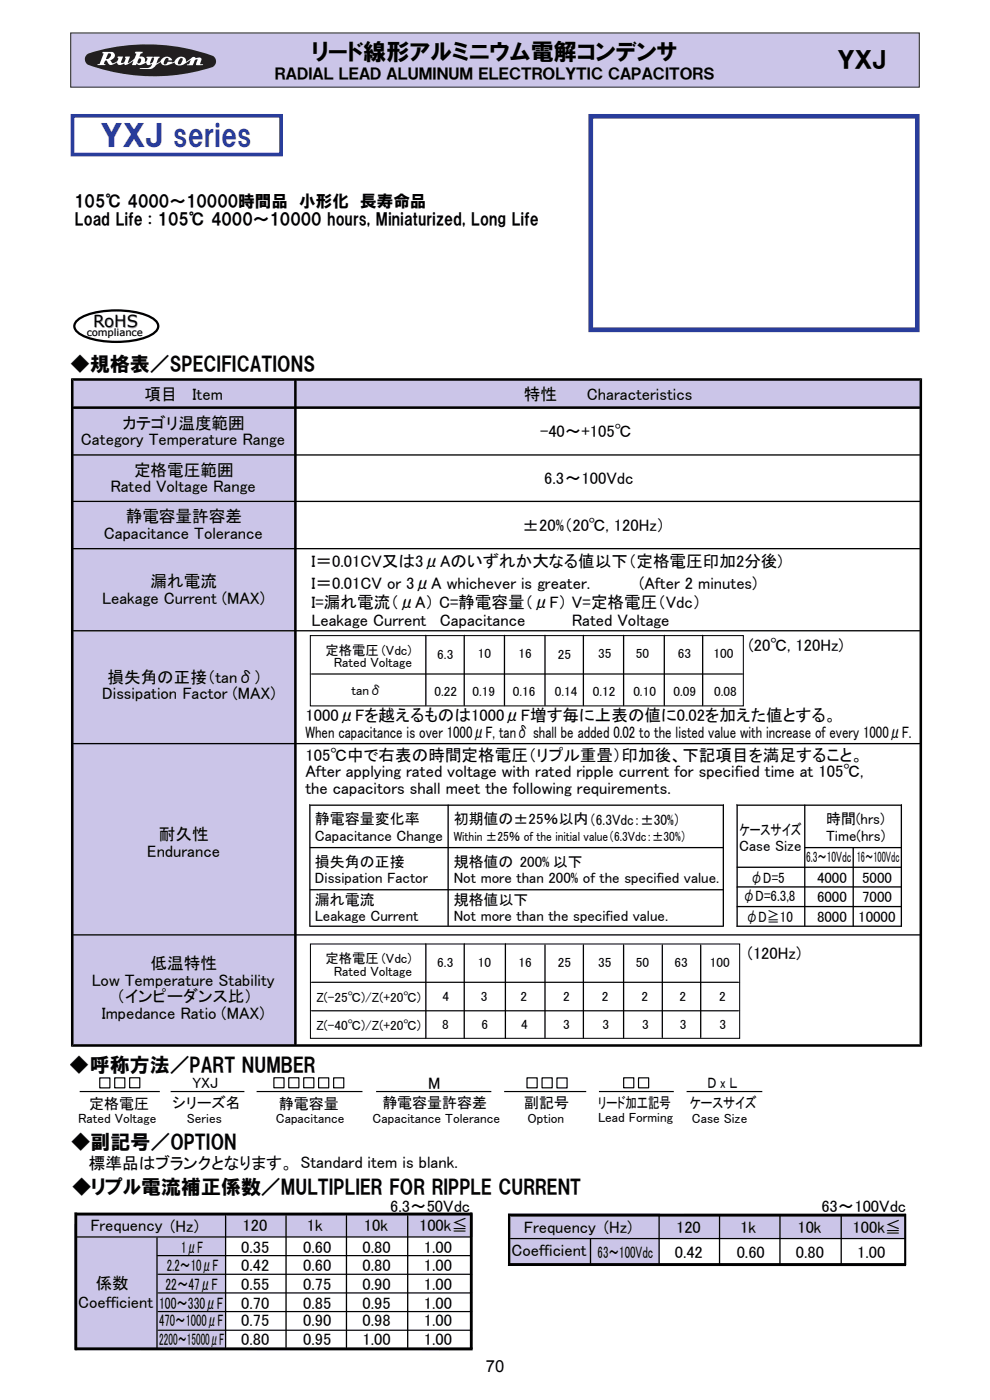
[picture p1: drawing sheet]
<svg xmlns="http://www.w3.org/2000/svg" width="210mm" height="297mm" viewBox="0 0 210 297" stroke-linecap="round" stroke-linejoin="round" font-family="sans-serif">
<defs><g id="words">
<text font-size="6.3" fill="#293d9b" x="21.4" y="31">ＹＸＪ series</text>
<g font-size="4.9">
<text x="66.2" y="12.6">リード線形アルミニウム電解コンデンサ</text>
<text x="177.7" y="14.4">ＹＸＪ</text>
</g>
<g font-size="4.2">
<text x="14.9" y="78.8">◆規格表／SPECIFICATIONS</text>
<text x="14.8" y="227.4">◆呼称方法／PART NUMBER</text>
<text x="15" y="243.7">◆副記号／OPTION</text>
<text x="15.1" y="253.3">◆リプル電流補正係数／MULTIPLIER FOR RIPPLE CURRENT</text>
</g>
<g font-size="3.5">
<text x="15.7" y="43.8">105℃ 4000～10000時間品　小形化　長寿命品</text>
<text x="15.9" y="47.8">Load Life : 105℃ 4000～10000 hours, Miniaturized, Long Life</text>
<text x="30.6" y="84.8">項目</text>
<text x="40.8" y="84.8">Item</text>
<text x="111.1" y="84.8">特性</text>
<text x="124.5" y="84.8">Characteristics</text>
<text x="17.2" y="94.5">Category Temperature Range</text>
<text x="26.1" y="90.9">カテゴリ温度範囲</text>
<text x="114.6" y="92.7">-40～+105℃</text>
<text x="28.4" y="100.9">定格電圧範囲</text>
<text x="23.4" y="104.4">Rated Voltage Range</text>
<text x="115.4" y="102.7">6.3～100Vdc</text>
<text x="26.7" y="110.8">静電容量許容差</text>
<text x="110.9" y="112.6">±20%（20℃, 120Hz）</text>
<text x="22" y="114.4">Capacitance Tolerance</text>
<text x="32" y="124.5">漏れ電流</text>
<text x="66.1" y="124.9">I＝0.01CV or 3μA whichever is greater.　　 　　(After 2 minutes)</text>
<text x="66.1" y="120.3">I＝0.01CV又は3μAのいずれか大なる値以下（定格電圧印加2分後)</text>
<text x="21.7" y="128">Leakage Current (MAX)</text>
<text x="66.1" y="129">I=漏れ電流（μA） C=静電容量（μF） V=定格電圧（Vdc）</text>
<text x="66.1" y="132.7">Leakage Current</text>
<text x="93.3" y="132.7">Capacitance</text>
<text x="121.3" y="132.7">Rated Voltage</text>
<text x="158.8" y="138">(20℃, 120Hz)</text>
<text x="21.7" y="148.3">Dissipation Factor (MAX)</text>
<text x="22.8" y="144.8">損失角の正接（tanδ）</text>
<text x="64.8" y="153">1000μFを越えるものは1000μF増す毎に上表の値に0.02を加えた値とする。</text>
<text x="64.8" y="161.3">105℃中で右表の時間定格電圧（リプル重畳）印加後、下記項目を満足すること。</text>
<text x="64.8" y="156.5">When capacitance is over 1000μF, tanδ shall be added 0.02 to the listed value with increase of every 1000μF.</text>
<text x="64.8" y="164.9">After applying rated voltage with rated ripple current for specified time at 105℃,</text>
<text x="64.8" y="168.4">the capacitors shall meet the following requirements.</text>
<text x="33.7" y="178.2">耐久性</text>
<text x="31.2" y="181.7">Endurance</text>
<text x="158.7" y="203.4">(120Hz)</text>
<text x="19.5" y="209.1">Low Temperature Stability</text>
<text x="32" y="205.6">低温特性</text>
<text x="24.7" y="212.7">（インピーダンス比）</text>
<text x="21.6" y="216.2">Impedance Ratio (MAX)</text>
<text x="90.8" y="230.9">M</text>
<text x="18.9" y="247.9">標準品はブランクとなります。 Standard item is blank.</text>
<text x="82.8" y="257.1">6.3～50Vdc</text>
<text x="174.2" y="257.1">63～100Vdc</text>
<text x="19.2" y="261.2">Frequency (Hz)</text>
<text x="51.5" y="261">120</text>
<text x="65.1" y="261">1k</text>
<text x="77.2" y="261">10k</text>
<text x="88.9" y="261">100k≦</text>
<text x="111.1" y="261.5">Frequency (Hz)</text>
<text x="143.4" y="261.6">120</text>
<text x="157" y="261.6">1k</text>
<text x="169.1" y="261.6">10k</text>
<text x="180.8" y="261.6">100k≦</text>
<text x="35.4" y="269.7">2.2～10μF</text>
<text x="38.4" y="265.8">1μF</text>
<text x="51.2" y="269.7">0.42</text>
<text x="51.2" y="265.8">0.35</text>
<text x="64.3" y="265.8">0.60</text>
<text x="64.3" y="269.7">0.60</text>
<text x="76.9" y="265.8">0.80</text>
<text x="76.9" y="269.7">0.80</text>
<text x="89.9" y="265.8">1.00</text>
<text x="89.9" y="269.7">1.00</text>
<text x="108.5" y="266.5">Coefficient</text>
<text x="126.8" y="266.8">63～100Vdc</text>
<text x="143.1" y="266.8">0.42</text>
<text x="156.3" y="266.8">0.60</text>
<text x="168.8" y="266.8">0.80</text>
<text x="181.9" y="266.8">1.00</text>
<text x="20.3" y="273.5">係数</text>
<text x="35.1" y="273.6">22～47μF</text>
<text x="51.2" y="273.6">0.55</text>
<text x="64.3" y="273.6">0.75</text>
<text x="76.9" y="273.6">0.90</text>
<text x="89.9" y="273.6">1.00</text>
<text x="16.6" y="277.4">Coefficient</text>
<text x="33.8" y="277.6">100～330μF</text>
<text x="33.8" y="281.4">470～1000μF</text>
<text x="51.2" y="281.4">0.75</text>
<text x="51.2" y="277.6">0.70</text>
<text x="64.3" y="281.4">0.90</text>
<text x="64.3" y="277.6">0.85</text>
<text x="76.9" y="281.4">0.98</text>
<text x="76.9" y="277.6">0.95</text>
<text x="89.9" y="281.4">1.00</text>
<text x="89.9" y="277.6">1.00</text>
<text x="33.8" y="285.3">2200～15000μF</text>
<text x="51.2" y="285.3">0.80</text>
<text x="64.3" y="285.3">0.95</text>
<text x="76.9" y="285.3">1.00</text>
<text x="89.9" y="285.3">1.00</text>
<text x="103.1" y="291">70</text>
</g>
<text font-size="3.5" fill="#999" x="19.8" y="69.5">RoHS</text>
<g font-size="3.2">
<text x="58.3" y="16.8">ＲＡＤＩＡＬ ＬＥＡＤ ＡＬＵＭＩＮＵＭ ＥＬＥＣＴＲＯＬＹＴＩＣ ＣＡＰＡＣＩＴＯＲＳ</text>
<text x="66.8" y="174.9">静電容量変化率</text>
<text x="66.8" y="178.4">Capacitance Change</text>
<text x="96.2" y="174.9">初期値の±25％以内（6.3Vdc：±30%）</text>
<text x="156.8" y="177.1">ケースサイズ</text>
<text x="175.2" y="178.4">Time(hrs)</text>
<text x="175.2" y="174.7">時間(hrs)</text>
<text x="66.8" y="183.8">損失角の正接</text>
<text x="96.2" y="183.8">規格値の 200% 以下</text>
<text x="156.8" y="180.6">Case Size</text>
<text x="171" y="182.9">6.3～10Vdc</text>
<text x="181.7" y="182.9">16～100Vdc</text>
<text x="66.8" y="187.3">Dissipation Factor</text>
<text x="66.8" y="192">漏れ電流</text>
<text x="96.2" y="187.3">Not more than 200% of the specified value.</text>
<text x="96.2" y="192">規格値以下</text>
<text x="157.5" y="191.2">φD=6.3,8</text>
<text x="159.1" y="187.3">φD=5</text>
<text x="173.3" y="187.2">4000</text>
<text x="173.3" y="191.3">6000</text>
<text x="182.9" y="187.2">5000</text>
<text x="182.9" y="191.3">7000</text>
<text x="66.8" y="195.5">Leakage Current</text>
<text x="96.2" y="195.5">Not more than the specified value.</text>
<text x="158.1" y="195.6">φD≧10</text>
<text x="173.3" y="195.6">8000</text>
<text x="182" y="195.6">10000</text>
<text x="40.8" y="230.7">YXJ</text>
<text x="150.1" y="230.7">Ｄ x Ｌ</text>
<text x="18.9" y="235.2">定格電圧</text>
<text x="36.6" y="235.1">シリーズ名</text>
<text x="59.2" y="235.2">静電容量</text>
<text x="81.1" y="235">静電容量許容差</text>
<text x="111.2" y="235.1">副記号</text>
<text x="126.9" y="235.1">リード加工記号</text>
<text x="146.3" y="235">ケースサイズ</text>
</g>
<g font-size="2.8">
<text x="69" y="139">定格電圧 (Vdc)</text>
<text x="70.8" y="141.6">Rated Voltage</text>
<text x="92.8" y="139.7">6.3</text>
<text x="101.4" y="139.6">10</text>
<text x="110" y="139.6">16</text>
<text x="118.3" y="139.7">25</text>
<text x="126.9" y="139.6">35</text>
<text x="134.9" y="139.6">50</text>
<text x="143.8" y="139.6">63</text>
<text x="151.3" y="139.6">100</text>
<text x="74.5" y="147.5">tanδ</text>
<text x="92.2" y="147.6">0.22</text>
<text x="100.2" y="147.6">0.19</text>
<text x="108.8" y="147.6">0.16</text>
<text x="117.7" y="147.6">0.14</text>
<text x="125.7" y="147.6">0.12</text>
<text x="134.3" y="147.6">0.10</text>
<text x="142.9" y="147.6">0.09</text>
<text x="151.5" y="147.6">0.08</text>
<text x="96.2" y="178.4">Within ±25％ of the initial value（6.3Vdc：±30%）</text>
<text x="69" y="204.4">定格電圧 (Vdc)</text>
<text x="70.8" y="207">Rated Voltage</text>
<text x="92.8" y="205.2">6.3</text>
<text x="101.4" y="205.1">10</text>
<text x="110" y="205.1">16</text>
<text x="118.3" y="205.2">25</text>
<text x="126.9" y="205.1">35</text>
<text x="134.9" y="205.1">50</text>
<text x="143.1" y="205.1">63</text>
<text x="150.6" y="205.1">100</text>
<text x="67.1" y="212.5">Z(-25℃)/Z(+20℃)</text>
<text x="93.8" y="212.3">4</text>
<text x="102" y="212.3">3</text>
<text x="110.4" y="212.3">2</text>
<text x="119.5" y="212.3">2</text>
<text x="127.6" y="212.3">2</text>
<text x="136.1" y="212.3">2</text>
<text x="144.1" y="212.3">2</text>
<text x="152.5" y="212.3">2</text>
<text x="67.1" y="218.4">Z(-40℃)/Z(+20℃)</text>
<text x="93.8" y="218.3">8</text>
<text x="102.1" y="218.3">6</text>
<text x="110.6" y="218.3">4</text>
<text x="119.4" y="218.3">3</text>
<text x="127.8" y="218.3">3</text>
<text x="136.2" y="218.3">3</text>
<text x="144.2" y="218.3">3</text>
<text x="152.6" y="218.3">3</text>
<text x="16.6" y="238.3">Rated Voltage</text>
<text x="39.7" y="238.2">Series</text>
<text x="58.5" y="238.2">Capacitance</text>
<text x="79" y="238.2">Capacitance Tolerance</text>
<text x="111.9" y="238.2">Option</text>
<text x="126.9" y="238">Lead Forming</text>
<text x="146.8" y="238.1">Case Size</text>
</g>
<text font-size="2.1" fill="#999" x="18.4" y="71.4">compliance</text>
</g></defs>
<path d="M15 7h180v11.5h-180z" fill="#cbc5e8" stroke="#231f20" stroke-width=".21"/>
<path d="M18.5 11.5a40.4 40.4 0 0 1 26.7 .4 1.34 1.34 0 0 1 .6 1.2 1.34 1.34 0 0 1-.8 1.2 40.9 40.9 0 0 1-26.3-.5 1.36 1.36 0 0 1-.2-2.3z" fill="#231f20"/>
<path d="M38.2 12.4h.5a.92 .92 0 0 1-.9 1.2v-.6zM29.4 12.4h.2a.51 .51 0 0 1 .3 .7 .51 .51 0 0 1-.8 .2zM22.9 11.4l.5-.1a.8 .8 0 0 1-.1 .9 .8 .8 0 0 1-.8 .3zM21.8 11l-.1 .3 .3 .1-.8 2.1-.5 .1v.2h1.6v-.2h-.3l.2-.5 .1-.2h.4a.91 .91 0 0 0 .6 .8 .91 .91 0 0 0 .9-.1l.6-.4 .1 .3a.91 .91 0 0 0 1.4 0l.3 .3 1.7-.9-.3 .9h.8l.2-.3 .2 .2a2.28 2.28 0 0 0 1.8-.4 .56 .56 0 0 0 .4 .5 .56 .56 0 0 0 .6-.1l.2-.2a1.2 1.2 0 0 1-1.6 1h-1a6.1 6.1 0 0 0 3-.1l.5-.6 1-.6a1.1 1.1 0 0 0 1.7 .6l1.2-.6a1.49 1.49 0 0 0 2.5 .1l1-.5a1 1 0 0 1-.8 .9l-.1 .1h1.3l.4-1 .5-.2 .1 .1-.3 1.1h1.4l.1-.2h-.6l.2-1a.6 .6 0 0 0-.9-.3h-.3l-.3-.2h-.3l-1.5 1a1.07 1.07 0 0 0-.7-1.1 1.07 1.07 0 0 0-1.2 .4l-.5 .7-.6 .2 .1-.2h-.9a.6 .6 0 0 1-.9 .4 .91 .91 0 0 1 1-1.1v.4h.8a1.32 1.32 0 0 0-1.3-.8 1.32 1.32 0 0 0-1.2 1l-.8 .5 .3-1 .4-.5h-1.3l-.1 .1a.93 .93 0 0 1-.7 1.3l.6-1.4h-1.3l-.1 .3 .3 .2-.2 .4-.4 .3a.84 .84 0 0 0-.2-1 .84 .84 0 0 0-.9-.2v-.2a.45 .45 0 0 1 .6-.5l.1-.3h-1.6l-.1 .3 .3 .1a1.98 1.98 0 0 1-1.1 1.6l-.7 .3 .5-1.3h-1l-.1 .1a.84 .84 0 0 1-.8 1.2v-.2l.4-1.1h-1.1l-.1 .1a.73 .73 0 0 1-.5 1.2l-.2 .1a.66 .66 0 0 1-.8-.6 .92 .92 0 0 0 .9-.7 .92 .92 0 0 0-.5-1.1z" fill="#fff"/>
<path d="M125.3 24.7h69.3v45.3h-69.3z" fill="none" stroke="#293d9b" stroke-width="1" stroke-linecap="butt"/>
<path d="M15.4 24.6h44.2v8.2h-44.2z" fill="none" stroke="#293d9b" stroke-width=".77" stroke-linecap="butt"/>
<g fill="#cbc5e8">
<path d="M15.3 80.5h180v6h-180z" fill-rule="evenodd"/>
<path d="M15.3 86.5h47.4v135.3h-47.4z" fill-rule="evenodd"/>
</g>
<g fill="#000">
<path d="M15.1 80.2l.5 .6v140.7l-.5 .6z" fill-rule="evenodd"/>
<path d="M62.7 80.5l.2 .3v140.7l-.2 .3-.3-.3v-140.7z" fill-rule="evenodd"/>
<path d="M15.1 80.2h180.5l-.5 .6h-179.5z" fill-rule="evenodd"/>
<path d="M15.6 86.2h179.5l.2 .3-.2 .2h-179.5l-.3-.2z" fill-rule="evenodd"/>
<path d="M15.3 96.5l.3-.1h179.5l.2 .1-.2 .2h-179.5z" fill-rule="evenodd"/>
<path d="M195.3 80.5l.3-.3v141.9l-.5-.6v-140.7z" fill-rule="evenodd"/>
<path d="M15.3 106.4l.3-.2h179.5l.2 .2-.2 .1h-179.5z" fill-rule="evenodd"/>
<path d="M15.3 116.4l.3-.1h179.5l.2 .1-.2 .1h-179.5z" fill-rule="evenodd"/>
<path d="M90.3 134.6l.2 .2v14.8l-.2 .2-.1-.2v-14.8z" fill-rule="evenodd"/>
<path d="M98.5 134.6l.1 .2v14.8l-.1 .2-.2-.2v-14.8z" fill-rule="evenodd"/>
<path d="M107 134.6l.1 .2v14.8l-.1 .2-.1-.2v-14.8z" fill-rule="evenodd"/>
<path d="M115.6 134.6l.1 .2v14.8l-.1 .2-.1-.2v-14.8z" fill-rule="evenodd"/>
<path d="M123.7 134.6l.2 .2v14.8l-.2 .2-.1-.2v-14.8z" fill-rule="evenodd"/>
<path d="M132.3 134.6l.1 .2v14.8l-.1 .2-.2-.2v-14.8z" fill-rule="evenodd"/>
<path d="M140.9 134.6l.1 .2v14.8l-.1 .2-.1-.2v-14.8z" fill-rule="evenodd"/>
<path d="M149.1 134.6l.1 .2v14.8l-.1 .2-.2-.2v-14.8z" fill-rule="evenodd"/>
<path d="M15.3 133.8l.3-.1h179.5l.2 .1-.2 .2h-179.5z" fill-rule="evenodd"/>
<path d="M65.7 143l.5-.1h91.2l.5 .1-.5 .1h-91.2z" fill-rule="evenodd"/>
<path d="M15.3 157.8l.3-.2h179.5l.2 .2-.2 .1h-179.5z" fill-rule="evenodd"/>
<path d="M65.6 170.5l.3 .3v25.6l-.3 .2z" fill-rule="evenodd"/>
<path d="M94.9 170.8l.2-.2 .1 .2v25.6l-.1 .1-.2-.1z" fill-rule="evenodd"/>
<path d="M153.3 170.8l.3-.3v26.1l-.3-.2z" fill-rule="evenodd"/>
<path d="M65.6 170.7h88l-.2 .3h-87.6z" fill-rule="evenodd"/>
<path d="M65.8 179.7h87.6l.1 .1-.1 .2h-87.6l-.1-.2z" fill-rule="evenodd"/>
<path d="M156.2 170.5l.3 .3v25.6l-.3 .3z" fill-rule="evenodd"/>
<path d="M170.6 170.8l.1-.2 .1 .2v25.6l-.1 .1-.1-.1z" fill-rule="evenodd"/>
<path d="M180.8 179.8h.3v16.7l-.1 .1-.2-.1z" fill-rule="evenodd"/>
<path d="M191.1 170.8l.2-.3v26.2l-.2-.3z" fill-rule="evenodd"/>
<path d="M156.2 170.7h35.1v.3h-35z" fill-rule="evenodd"/>
<path d="M170.7 179.7h20.6v.1v.2h-20.6z" fill-rule="evenodd"/>
<path d="M65.8 188.6h87.6l.1 .2-.1 .1h-87.6l-.1-.1z" fill-rule="evenodd"/>
<path d="M65.8 196.4h87.6l.2 .2h-88z" fill-rule="evenodd"/>
<path d="M156.3 183.8h35v.2v.1h-35z" fill-rule="evenodd"/>
<path d="M156.3 188h35v.3h-35.1z" fill-rule="evenodd"/>
<path d="M156.3 196.4h35v.2h-35.1z" fill-rule="evenodd"/>
<path d="M156.3 192.2h35v.3h-35.1z" fill-rule="evenodd"/>
<path d="M15.3 198.3l.3-.1h179.5l.2 .1-.2 .2h-179.5z" fill-rule="evenodd"/>
<path d="M90.3 200l.2 .3v19.8l-.2 .3-.1-.3v-19.8z" fill-rule="evenodd"/>
<path d="M98.5 200l.1 .3v19.8l-.1 .3-.2-.3v-19.8z" fill-rule="evenodd"/>
<path d="M107.2 200l.1 .3v19.8l-.1 .3-.1-.3v-19.8z" fill-rule="evenodd"/>
<path d="M115.6 200.2l.1 .3v19.6l-.1 .3-.1-.3v-19.6z" fill-rule="evenodd"/>
<path d="M123.7 200.2l.2 .3v19.6l-.2 .3-.1-.3v-19.6z" fill-rule="evenodd"/>
<path d="M132.3 200.2l.1 .3v19.6l-.1 .3-.2-.3v-19.6z" fill-rule="evenodd"/>
<path d="M140.5 200.2l.1 .3v19.5l-.1 .3-.1-.3v-19.5z" fill-rule="evenodd"/>
<path d="M148.6 200.2l.2 .3v19.5l-.2 .3-.1-.3v-19.5z" fill-rule="evenodd"/>
<path d="M65.7 208.4l.5-.1h90.4l.4 .1-.4 .1h-90.4z" fill-rule="evenodd"/>
<path d="M65.7 214.4l.5-.1h90.4l.4 .1-.4 .2h-90.4z" fill-rule="evenodd"/>
<path d="M15.6 221.5h179.5l.5 .6h-180.5z" fill-rule="evenodd"/>
</g>
<g fill="none" stroke="#000" stroke-width=".25">
<path d="M16.9 231.6h17M21.2 228.7h2.1v2.1h-2.1zM24.3 228.7h2.2v2.1h-2.2zM27.5 228.6h2.2v2.2h-2.2zM36.2 231.6h15.6M54.4 231.6h22.5M58.1 228.6h2.1v2.2h-2.1zM61.3 228.6h2.1v2.2h-2.1zM64.4 228.6h2.2v2.2h-2.2zM67.6 228.7h2.1v2.1h-2.1zM70.8 228.7h2.1v2.1h-2.1zM79.8 231.6h24.4"/>
<path d="M106.9 231.6h17.4M111.8 228.7h2.1v2.1h-2.1zM115 228.7h2.1v2.1h-2.1zM118.1 228.7h2.2v2.1h-2.2zM127.1 231.6h15.8M132.3 228.6h2.1v2.2h-2.1zM135.4 228.7h2.2v2.1h-2.2zM145.6 231.6h16.1"/>
</g>
<path d="M16.2 68.1a9.7 9.7 0 0 1 5.7-2.1 19.1 19.1 0 0 1 10 1.2 2.22 2.22 0 0 1 1.6 2.5 6.5 6.5 0 0 1-4.7 2.5 20.1 20.1 0 0 1-11.3-1 2.22 2.22 0 0 1-1.6-2.6z" fill="none" stroke="#000" stroke-width=".48"/>
<path d="M65.8 134.8h91.9v15h-91.9zM65.8 200.3h91.1v20h-91.1z" fill="none" stroke="#000" stroke-width=".22"/>
<g fill="#cbc5e8">
<path d="M16.1 257.6h84.1v4.9h-84.1z" fill-rule="evenodd"/>
<path d="M15.8 259.6h32.1v26.5h-32.1z" fill-rule="evenodd"/>
</g>
<g fill="#000">
<path d="M47.9 257.6l.1 .4v27.7l-.1 .5-.2-.5v-27.7z" fill-rule="evenodd"/>
<path d="M60.7 257.6l.1 .4v27.7l-.1 .5-.2-.5v-27.7z" fill-rule="evenodd"/>
<path d="M73.5 257.6l.1 .4v27.7l-.1 .5-.1-.5v-27.7z" fill-rule="evenodd"/>
<path d="M86.5 257.6l.1 .4v27.7l-.1 .5-.2-.5v-27.7z" fill-rule="evenodd"/>
<path d="M15.8 257.2h84.3l-.2 .7h-83.5z" fill-rule="evenodd"/>
<path d="M33.3 262.3l.1 .4v23.2l-.1 .4-.1-.4v-23.2z" fill-rule="evenodd"/>
<path d="M16.1 262.4l.3-.1h83.4l.3 .1-.3 .1h-83.4z" fill-rule="evenodd"/>
<path d="M33.2 266.4l.3-.2h66.3l.3 .2-.3 .1h-66.3z" fill-rule="evenodd"/>
</g>
<path d="M16.1 257.2v29.2" fill="none" stroke="#000" stroke-width=".61" stroke-linecap="butt"/>
<path d="M100 257.2v29" fill="none" stroke="#000" stroke-width=".6" stroke-linecap="butt"/>
<g fill="#cbc5e8">
<path d="M108 258h83.9v4.8h-83.9z" fill-rule="evenodd"/>
<path d="M107.7 257.5h32.2v10.8h-32.2z" fill-rule="evenodd"/>
</g>
<g fill="#000">
<path d="M139.8 257.6l.1 .2v10.4l-.1 .2-.1-.2v-10.4z" fill-rule="evenodd"/>
<path d="M152.6 257.6l.2 .2v10.4l-.2 .2-.1-.2v-10.4z" fill-rule="evenodd"/>
<path d="M165.4 257.6l.2 .2v10.4l-.2 .2-.1-.2v-10.4z" fill-rule="evenodd"/>
<path d="M178.4 257.6l.2 .2v10.4l-.2 .2-.1-.2v-10.4z" fill-rule="evenodd"/>
<path d="M107.7 257.5h84.5l-.2 .6h-83.6z" fill-rule="evenodd"/>
<path d="M33.4 270.3l.2-.1h66.4l.2 .1-.2 .2h-66.4z" fill-rule="evenodd"/>
<path d="M33.4 278.2l.2-.1h66.4l.2 .1-.2 .2h-66.4z" fill-rule="evenodd"/>
<path d="M33.4 274.3l.2-.1h66.4l.2 .1-.2 .1h-66.4z" fill-rule="evenodd"/>
<path d="M125.1 262.8h.3v5.5l-.1 .1-.2-.1z" fill-rule="evenodd"/>
<path d="M108 262.8l.4-.2h83.4l.4 .2-.4 .1h-83.4z" fill-rule="evenodd"/>
<path d="M107.8 268.3l.3-.3h84.1v.6h-84.5z" fill-rule="evenodd"/>
<path d="M33.4 282.2l.2-.1h66.4l.2 .1-.2 .1h-66.4z" fill-rule="evenodd"/>
<path d="M16 286.1l.3-.3h83.9l.1 .7h-84.4z" fill-rule="evenodd"/>
</g>
<path d="M108 257.5v10.9" fill="none" stroke="#000" stroke-width=".5"/>
<path d="M192 257.5v10.9" fill="none" stroke="#000" stroke-width=".45"/>
<use href="#words"/>
</svg>
